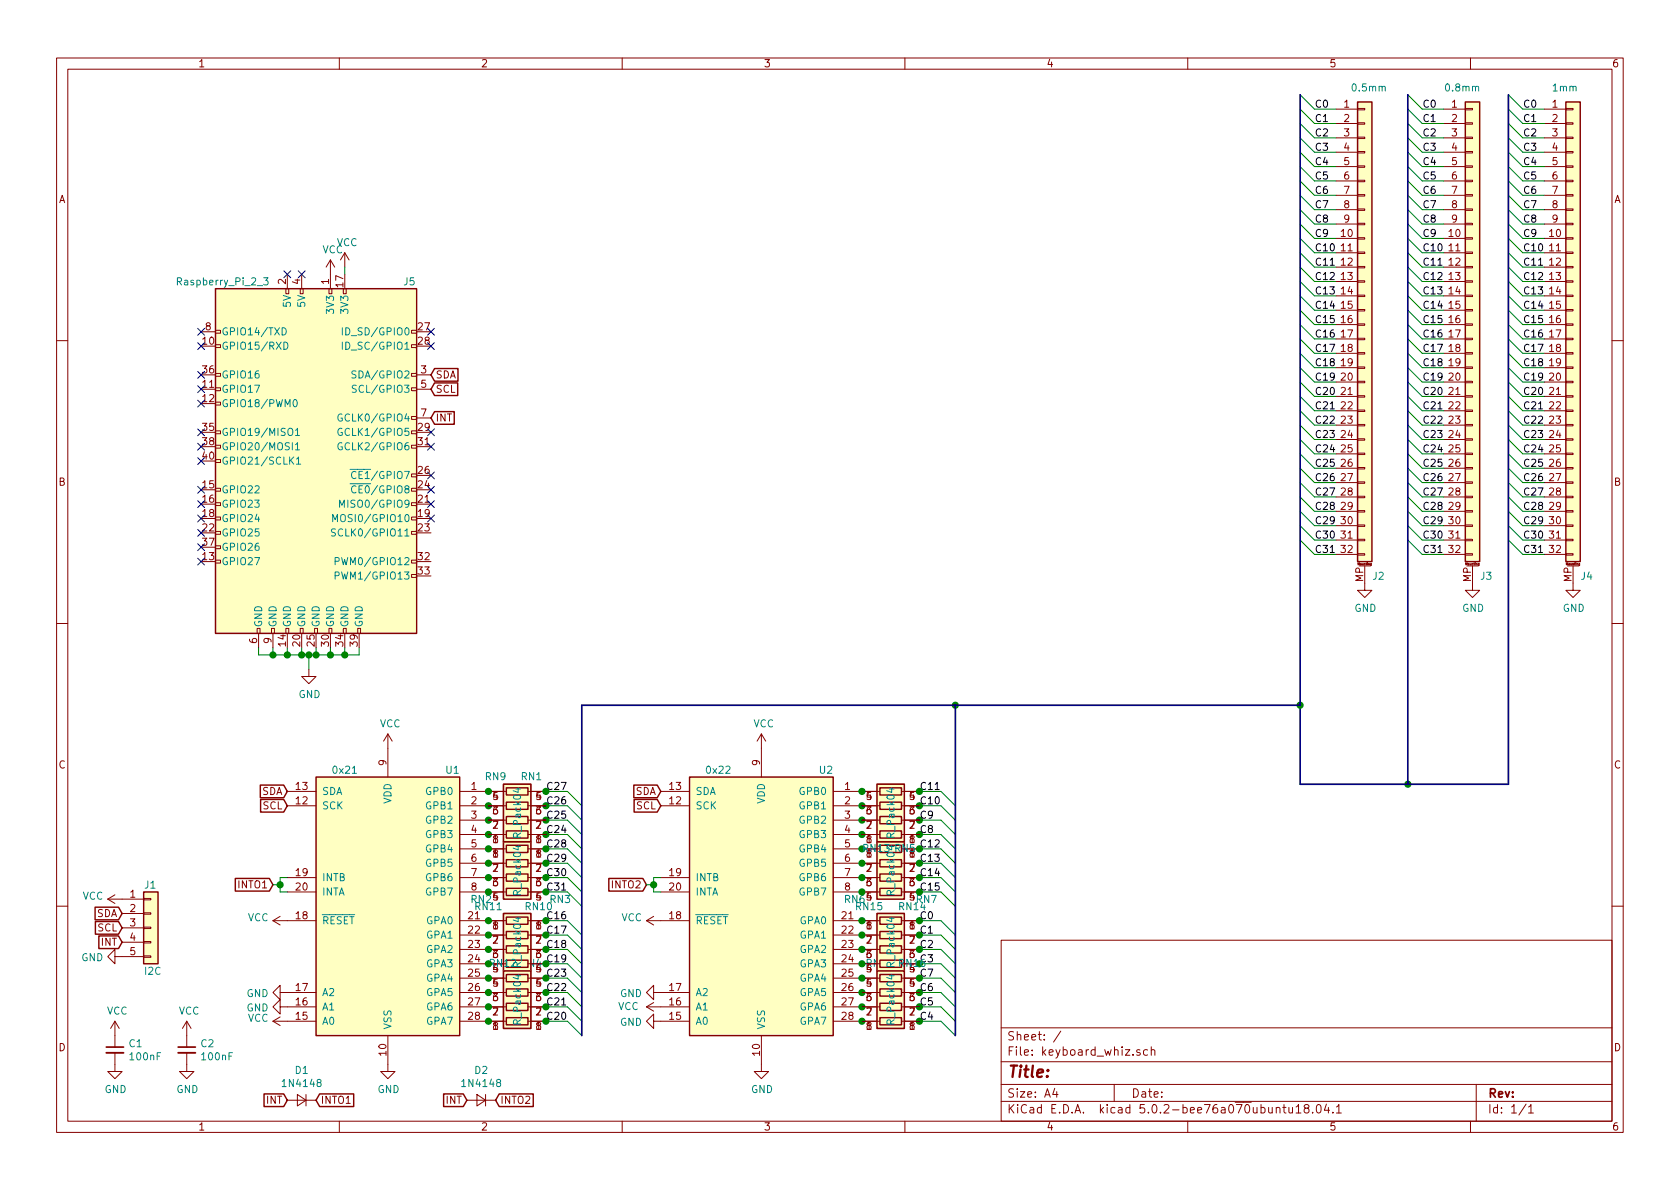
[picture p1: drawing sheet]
<svg xmlns="http://www.w3.org/2000/svg" width="297mm" height="210mm" viewBox="0 0 297 210" stroke-linecap="round" stroke-linejoin="round" font-family="sans-serif">
<defs><g id="words">
<text font-size="2.8" fill="#840000" x="178" y="190.5">Title:</text>
<g font-size="2.1" fill="#840000">
<text x="178" y="184">Sheet: /</text>
<text x="178" y="186.7">File: keyboard_whiz.sch</text>
<text x="178" y="196.9">KiCad E.D.A. kicad 5.0.2-bee76a070ubuntu18.04.1</text>
<text x="178" y="194.1">Size: A4</text>
<text x="200" y="194.1">Date:</text>
<text x="263" y="194.1">Rev:</text>
<text x="263" y="196.9">Id: 1/1</text>
</g>
<g font-size="1.8" fill="#840000">
<text x="35" y="11.9">1</text>
<text x="85" y="11.9">2</text>
<text x="135" y="11.9">3</text>
<text x="185" y="11.9">4</text>
<text x="235" y="11.9">5</text>
<text x="285" y="11.9">6</text>
<text x="237.6" y="19">1</text>
<text x="237.6" y="21.6">2</text>
<text x="256.7" y="19">1</text>
<text x="256.7" y="21.6">2</text>
<text x="274.5" y="19">1</text>
<text x="274.5" y="21.6">2</text>
<text x="237.6" y="24.1">3</text>
<text x="237.6" y="26.7">4</text>
<text x="237.6" y="29.2">5</text>
<text x="256.7" y="24.1">3</text>
<text x="256.7" y="26.7">4</text>
<text x="256.7" y="29.2">5</text>
<text x="274.5" y="24.1">3</text>
<text x="274.5" y="26.7">4</text>
<text x="274.5" y="29.2">5</text>
<text x="10.4" y="35.9">A</text>
<text x="237.6" y="31.7">6</text>
<text x="237.6" y="34.3">7</text>
<text x="256.7" y="31.7">6</text>
<text x="256.7" y="34.3">7</text>
<text x="274.5" y="31.7">6</text>
<text x="274.5" y="34.3">7</text>
<text x="285.4" y="35.9">A</text>
<text x="237.2" y="41.9">10</text>
<text x="237.6" y="36.8">8</text>
<text x="237.6" y="39.4">9</text>
<text x="256.2" y="41.9">10</text>
<text x="256.7" y="36.8">8</text>
<text x="256.7" y="39.4">9</text>
<text x="274" y="41.9">10</text>
<text x="274.5" y="36.8">8</text>
<text x="274.5" y="39.4">9</text>
<text x="237.2" y="44.4">11</text>
<text x="237.2" y="47">12</text>
<text x="256.2" y="44.4">11</text>
<text x="256.2" y="47">12</text>
<text x="274" y="44.4">11</text>
<text x="274" y="47">12</text>
<text x="50.5" y="50.3" transform="rotate(-90 50.5 50.3)">2</text>
<text x="53.1" y="50.3" transform="rotate(-90 53.1 50.3)">4</text>
<text x="58.2" y="50.3" transform="rotate(-90 58.2 50.3)">1</text>
<text x="60.7" y="50.7" transform="rotate(-90 60.7 50.7)">17</text>
<text x="237.2" y="49.5">13</text>
<text x="237.2" y="52.1">14</text>
<text x="256.2" y="49.5">13</text>
<text x="256.2" y="52.1">14</text>
<text x="274" y="49.5">13</text>
<text x="274" y="52.1">14</text>
<text x="36.3" y="58.4">8</text>
<text x="74" y="58.4">27</text>
<text x="237.2" y="54.6">15</text>
<text x="237.2" y="57.1">16</text>
<text x="237.2" y="59.7">17</text>
<text x="256.2" y="54.6">15</text>
<text x="256.2" y="57.1">16</text>
<text x="256.2" y="59.7">17</text>
<text x="274" y="54.6">15</text>
<text x="274" y="57.1">16</text>
<text x="274" y="59.7">17</text>
<text x="35.9" y="61">10</text>
<text x="74" y="61">28</text>
<text x="237.2" y="62.2">18</text>
<text x="237.2" y="64.8">19</text>
<text x="256.2" y="62.2">18</text>
<text x="256.2" y="64.8">19</text>
<text x="274" y="62.2">18</text>
<text x="274" y="64.8">19</text>
<text x="35.9" y="68.6">11</text>
<text x="35.9" y="71.1">12</text>
<text x="35.9" y="66">36</text>
<text x="74.4" y="66">3</text>
<text x="74.4" y="68.6">5</text>
<text x="77" y="66.9">SDA</text>
<text x="77" y="69.5">SCL</text>
<text x="237.2" y="67.3">20</text>
<text x="237.2" y="69.8">21</text>
<text x="256.2" y="67.3">20</text>
<text x="256.2" y="69.8">21</text>
<text x="274" y="67.3">20</text>
<text x="274" y="69.8">21</text>
<text x="35.9" y="76.2">35</text>
<text x="74" y="76.2">29</text>
<text x="74.4" y="73.7">7</text>
<text x="77" y="74.5">INT</text>
<text x="237.2" y="72.4">22</text>
<text x="237.2" y="74.9">23</text>
<text x="237.2" y="77.5">24</text>
<text x="256.2" y="72.4">22</text>
<text x="256.2" y="74.9">23</text>
<text x="256.2" y="77.5">24</text>
<text x="274" y="72.4">22</text>
<text x="274" y="74.9">23</text>
<text x="274" y="77.5">24</text>
<text x="35.9" y="78.7">38</text>
<text x="35.9" y="81.3">40</text>
<text x="74" y="83.8">26</text>
<text x="74" y="78.7">31</text>
<text x="237.2" y="80">25</text>
<text x="237.2" y="82.5">26</text>
<text x="256.2" y="80">25</text>
<text x="256.2" y="82.5">26</text>
<text x="274" y="80">25</text>
<text x="274" y="82.5">26</text>
<text x="10.4" y="85.9">B</text>
<text x="35.9" y="86.4">15</text>
<text x="35.9" y="88.9">16</text>
<text x="74" y="88.9">21</text>
<text x="74" y="86.4">24</text>
<text x="237.2" y="85.1">27</text>
<text x="237.2" y="87.6">28</text>
<text x="256.2" y="85.1">27</text>
<text x="256.2" y="87.6">28</text>
<text x="274" y="85.1">27</text>
<text x="274" y="87.6">28</text>
<text x="285.4" y="85.9">B</text>
<text x="35.9" y="91.4">18</text>
<text x="35.9" y="94">22</text>
<text x="74" y="91.4">19</text>
<text x="74" y="94">23</text>
<text x="237.2" y="90.2">29</text>
<text x="237.2" y="92.7">30</text>
<text x="237.2" y="95.2">31</text>
<text x="256.2" y="90.2">29</text>
<text x="256.2" y="92.7">30</text>
<text x="256.2" y="95.2">31</text>
<text x="274" y="90.2">29</text>
<text x="274" y="92.7">30</text>
<text x="274" y="95.2">31</text>
<text x="35.9" y="99.1">13</text>
<text x="35.9" y="96.5">37</text>
<text x="74" y="99.1">32</text>
<text x="74" y="101.6">33</text>
<text x="237.2" y="97.8">32</text>
<text x="256.2" y="97.8">32</text>
<text x="274" y="97.8">32</text>
<text x="241" y="102.9" transform="rotate(-90 241 102.9)">MP</text>
<text x="260.1" y="102.9" transform="rotate(-90 260.1 102.9)">MP</text>
<text x="277.9" y="102.9" transform="rotate(-90 277.9 102.9)">MP</text>
<text x="45.5" y="113.8" transform="rotate(-90 45.5 113.8)">6</text>
<text x="48" y="113.8" transform="rotate(-90 48 113.8)">9</text>
<text x="50.5" y="114.2" transform="rotate(-90 50.5 114.2)">14</text>
<text x="53.1" y="114.2" transform="rotate(-90 53.1 114.2)">20</text>
<text x="55.6" y="114.2" transform="rotate(-90 55.6 114.2)">25</text>
<text x="58.2" y="114.2" transform="rotate(-90 58.2 114.2)">30</text>
<text x="60.7" y="114.2" transform="rotate(-90 60.7 114.2)">34</text>
<text x="63.2" y="114.2" transform="rotate(-90 63.2 114.2)">39</text>
<text x="10.4" y="135.9">C</text>
<text x="68.3" y="135.4" transform="rotate(-90 68.3 135.4)">9</text>
<text x="134.4" y="135.4" transform="rotate(-90 134.4 135.4)">9</text>
<text x="285.4" y="135.9">C</text>
<text x="46.3" y="140.6">SDA</text>
<text x="46.5" y="143.1">SCL</text>
<text x="52.4" y="142.2">12</text>
<text x="52.4" y="139.7">13</text>
<text x="83.3" y="139.7">1</text>
<text x="83.3" y="142.2">2</text>
<text x="87.1" y="141.5">5</text>
<text x="94.8" y="141.5">5</text>
<text x="112.3" y="140.6">SDA</text>
<text x="112.5" y="143.1">SCL</text>
<text x="118.4" y="142.2">12</text>
<text x="118.4" y="139.7">13</text>
<text x="149.4" y="139.7">1</text>
<text x="149.4" y="142.2">2</text>
<text x="153.2" y="141.5">5</text>
<text x="160.8" y="141.5">5</text>
<text x="83.3" y="144.8">3</text>
<text x="83.3" y="147.3">4</text>
<text x="83.3" y="149.9">5</text>
<text x="87.1" y="149.1">1</text>
<text x="87.1" y="144">6</text>
<text x="87.1" y="146.6">7</text>
<text x="94.8" y="144">6</text>
<text x="94.8" y="146.6">7</text>
<text x="94.8" y="149.1">1</text>
<text x="149.4" y="144.8">3</text>
<text x="149.4" y="147.3">4</text>
<text x="149.4" y="149.9">5</text>
<text x="153.2" y="149.1">1</text>
<text x="153.2" y="144">6</text>
<text x="153.2" y="146.6">7</text>
<text x="160.8" y="144">6</text>
<text x="160.8" y="146.6">7</text>
<text x="160.8" y="149.1">1</text>
<text x="52.4" y="154.9">19</text>
<text x="83.3" y="152.4">6</text>
<text x="83.3" y="154.9">7</text>
<text x="87.1" y="151.6">1</text>
<text x="87.1" y="154.2">7</text>
<text x="94.8" y="154.2">7</text>
<text x="94.8" y="151.6">1</text>
<text x="118.4" y="154.9">19</text>
<text x="149.4" y="152.4">6</text>
<text x="149.4" y="154.9">7</text>
<text x="153.2" y="154.2">7</text>
<text x="160.8" y="154.2">7</text>
<text x="160.8" y="151.6">1</text>
<text x="23" y="158.7">1</text>
<text x="23" y="161.3">2</text>
<text x="42.3" y="157.1">INTO1</text>
<text x="52.4" y="157.5">20</text>
<text x="83.3" y="157.5">8</text>
<text x="87.1" y="159.3">5</text>
<text x="87.1" y="156.7">6</text>
<text x="94.8" y="159.3">5</text>
<text x="94.8" y="156.7">6</text>
<text x="108.3" y="157.1">INTO2</text>
<text x="118.4" y="157.5">20</text>
<text x="149.4" y="157.5">8</text>
<text x="153.2" y="159.3">5</text>
<text x="153.2" y="156.7">6</text>
<text x="160.8" y="156.7">6</text>
<text x="160.8" y="159.3">4</text>
<text x="17.1" y="162.2">SDA</text>
<text x="17.3" y="164.7">SCL</text>
<text x="18" y="167.3">INT</text>
<text x="23" y="163.8">3</text>
<text x="23" y="166.4">4</text>
<text x="52.4" y="162.6">18</text>
<text x="82.9" y="162.6">21</text>
<text x="82.9" y="165.1">22</text>
<text x="82.9" y="167.6">23</text>
<text x="87.1" y="164.3">1</text>
<text x="87.1" y="166.9">7</text>
<text x="94.8" y="166.9">7</text>
<text x="94.8" y="164.3">1</text>
<text x="118.4" y="162.6">18</text>
<text x="148.9" y="162.6">21</text>
<text x="148.9" y="165.1">22</text>
<text x="148.9" y="167.6">23</text>
<text x="153.2" y="164.3">1</text>
<text x="153.2" y="166.9">7</text>
<text x="160.8" y="166.9">7</text>
<text x="160.8" y="164.3">1</text>
<text x="23" y="168.9">5</text>
<text x="82.9" y="170.2">24</text>
<text x="82.9" y="172.7">25</text>
<text x="87.1" y="169.4">6</text>
<text x="94.8" y="172">5</text>
<text x="94.8" y="169.4">6</text>
<text x="148.9" y="170.2">24</text>
<text x="148.9" y="172.7">25</text>
<text x="153.2" y="171">RN8</text>
<text x="153.2" y="172">5</text>
<text x="153.2" y="169.4">6</text>
<text x="160.8" y="169.4">6</text>
<text x="52.4" y="177.8">16</text>
<text x="52.4" y="175.3">17</text>
<text x="82.9" y="175.3">26</text>
<text x="82.9" y="177.8">27</text>
<text x="87.1" y="174.5">5</text>
<text x="87.1" y="177">6</text>
<text x="87.1" y="179.6">7</text>
<text x="94.8" y="174.5">5</text>
<text x="94.8" y="177">6</text>
<text x="94.8" y="179.6">7</text>
<text x="118.4" y="177.8">16</text>
<text x="118.4" y="175.3">17</text>
<text x="148.9" y="175.3">26</text>
<text x="148.9" y="177.8">27</text>
<text x="153.2" y="174.5">5</text>
<text x="153.2" y="177">6</text>
<text x="153.2" y="179.6">7</text>
<text x="160.8" y="174.5">5</text>
<text x="160.8" y="177">6</text>
<text x="160.8" y="179.6">7</text>
<text x="10.4" y="185.9">D</text>
<text x="52.4" y="180.3">15</text>
<text x="82.9" y="180.3">28</text>
<text x="87.1" y="182.1">1</text>
<text x="94.8" y="182.1">1</text>
<text x="118.4" y="180.3">15</text>
<text x="148.9" y="180.3">28</text>
<text x="153.2" y="182.1">1</text>
<text x="160.8" y="182.1">1</text>
<text x="285.4" y="185.9">D</text>
<text x="68.3" y="186.6" transform="rotate(-90 68.3 186.6)">10</text>
<text x="134.4" y="186.6" transform="rotate(-90 134.4 186.6)">10</text>
<text x="47.2" y="195.2">INT</text>
<text x="56.7" y="195.2">INTO1</text>
<text x="78.9" y="195.2">INT</text>
<text x="88.4" y="195.2">INTO2</text>
<text x="35" y="199.9">1</text>
<text x="85" y="199.9">2</text>
<text x="135" y="199.9">3</text>
<text x="185" y="199.9">4</text>
<text x="235" y="199.9">5</text>
<text x="285" y="199.9">6</text>
</g>
<g font-size="1.8" fill="#008484">
<text x="239.2" y="16.2">0.5mm</text>
<text x="255.8" y="16.2">0.8mm</text>
<text x="274.6" y="16.2">1mm</text>
<text x="57" y="44.8">VCC</text>
<text x="59.5" y="43.5">VCC</text>
<text x="31.7" y="50.5">Raspberry_Pi_2_3</text>
<text x="71.4" y="50.5">J5</text>
<text x="39.1" y="59.3">GPIO14/TXD</text>
<text x="51.4" y="54.2" transform="rotate(-90 51.4 54.2)">5V</text>
<text x="54" y="54.2" transform="rotate(-90 54 54.2)">5V</text>
<text x="59.1" y="55.2" transform="rotate(-90 59.1 55.2)">3V3</text>
<text x="61.5" y="59.3">ID_SD/GPIO0</text>
<text x="61.6" y="55.2" transform="rotate(-90 61.6 55.2)">3V3</text>
<text x="39.1" y="61.8">GPIO15/RXD</text>
<text x="61.5" y="61.8">ID_SC/GPIO1</text>
<text x="39.1" y="69.5">GPIO17</text>
<text x="39.1" y="66.9">GPIO16</text>
<text x="63" y="66.9">SDA/GPIO2</text>
<text x="63.2" y="69.5">SCL/GPIO3</text>
<text x="39.1" y="72">GPIO18/PWM0</text>
<text x="39.1" y="77.1">GPIO19/MISO1</text>
<text x="60.8" y="77.1">GCLK1/GPIO5</text>
<text x="60.8" y="74.5">GCLK0/GPIO4</text>
<text x="39.1" y="79.6">GPIO20/MOSI1</text>
<text x="39.1" y="82.2">GPIO21/SCLK1</text>
<text x="60.8" y="79.6">GCLK2/GPIO6</text>
<text x="39.1" y="87.2">GPIO22</text>
<text x="39.1" y="89.8">GPIO23</text>
<text x="61.2" y="89.8">MISO0/GPIO9</text>
<text x="63.3" y="87.2">CE0/GPIO8</text>
<text x="63.3" y="84.7">CE1/GPIO7</text>
<text x="39.1" y="92.3">GPIO24</text>
<text x="39.1" y="94.9">GPIO25</text>
<text x="60" y="94.9">SCLK0/GPIO11</text>
<text x="60.2" y="92.3">MOSI0/GPIO10</text>
<text x="39.1" y="99.9">GPIO27</text>
<text x="39.1" y="97.4">GPIO26</text>
<text x="60.5" y="99.9">PWM0/GPIO12</text>
<text x="60.5" y="102.5">PWM1/GPIO13</text>
<text x="242.8" y="102.5">J2</text>
<text x="261.8" y="102.5">J3</text>
<text x="279.6" y="102.5">J4</text>
<text x="46.4" y="111" transform="rotate(-90 46.4 111)">GND</text>
<text x="48.9" y="111" transform="rotate(-90 48.9 111)">GND</text>
<text x="51.4" y="111" transform="rotate(-90 51.4 111)">GND</text>
<text x="54" y="111" transform="rotate(-90 54 111)">GND</text>
<text x="56.5" y="111" transform="rotate(-90 56.5 111)">GND</text>
<text x="59.1" y="111" transform="rotate(-90 59.1 111)">GND</text>
<text x="61.6" y="111" transform="rotate(-90 61.6 111)">GND</text>
<text x="64.1" y="111" transform="rotate(-90 64.1 111)">GND</text>
<text x="239.5" y="108.2">GND</text>
<text x="258.5" y="108.2">GND</text>
<text x="276.3" y="108.2">GND</text>
<text x="52.8" y="123.4">GND</text>
<text x="67.2" y="128.6">VCC</text>
<text x="133.2" y="128.6">VCC</text>
<text x="59" y="136.8">0x21</text>
<text x="78.9" y="136.8">U1</text>
<text x="85.9" y="138">RN9</text>
<text x="92.2" y="138">RN1</text>
<text x="125" y="136.8">0x22</text>
<text x="144.9" y="136.8">U2</text>
<text x="56.9" y="143.1">SCK</text>
<text x="56.9" y="140.6">SDA</text>
<text x="69.2" y="142.2" transform="rotate(-90 69.2 142.2)">VDD</text>
<text x="75.4" y="140.6">GPB0</text>
<text x="75.4" y="143.1">GPB1</text>
<text x="122.9" y="143.1">SCK</text>
<text x="122.9" y="140.6">SDA</text>
<text x="135.3" y="142.2" transform="rotate(-90 135.3 142.2)">VDD</text>
<text x="141.5" y="140.6">GPB0</text>
<text x="141.5" y="143.1">GPB1</text>
<text x="75.4" y="145.7">GPB2</text>
<text x="75.4" y="148.2">GPB3</text>
<text x="92" y="147.9" transform="rotate(-90 92 147.9)">R_Pack04</text>
<text x="141.5" y="145.7">GPB2</text>
<text x="141.5" y="148.2">GPB3</text>
<text x="158" y="147.9" transform="rotate(-90 158 147.9)">R_Pack04</text>
<text x="56.9" y="155.8">INTB</text>
<text x="75.4" y="150.7">GPB4</text>
<text x="75.4" y="153.3">GPB5</text>
<text x="75.4" y="155.8">GPB6</text>
<text x="122.9" y="155.8">INTB</text>
<text x="141.5" y="150.7">GPB4</text>
<text x="141.5" y="153.3">GPB5</text>
<text x="141.5" y="155.8">GPB6</text>
<text x="152.7" y="150.7">RN13 RN5</text>
<text x="153.2" y="151.6">1</text>
<text x="14.6" y="159.1">VCC</text>
<text x="25.6" y="157.1">J1</text>
<text x="56.9" y="158.4">INTA</text>
<text x="75.4" y="158.4">GPB7</text>
<text x="83.3" y="159.7">RN24</text>
<text x="84.1" y="161">RN11</text>
<text x="92" y="158.1" transform="rotate(-90 92 158.1)">R_Pack04</text>
<text x="93" y="161">RN10</text>
<text x="97.3" y="159.7">RN3</text>
<text x="122.9" y="158.4">INTA</text>
<text x="141.5" y="158.4">GPB7</text>
<text x="149.4" y="159.7">RN64</text>
<text x="151.4" y="161">RN15</text>
<text x="158" y="158.1" transform="rotate(-90 158 158.1)">R_Pack04</text>
<text x="159" y="161">RN14</text>
<text x="160.8" y="159.3">5RN7</text>
<text x="43.8" y="162.9">VCC</text>
<text x="56.9" y="163.4">RESET</text>
<text x="75.4" y="163.4">GPA0</text>
<text x="75.4" y="166">GPA1</text>
<text x="109.9" y="162.9">VCC</text>
<text x="122.9" y="163.4">RESET</text>
<text x="141.5" y="163.4">GPA0</text>
<text x="141.5" y="166">GPA1</text>
<text x="14.4" y="170">GND</text>
<text x="25.6" y="172.4">I2C</text>
<text x="75.4" y="168.5">GPA2</text>
<text x="75.4" y="171.1">GPA3</text>
<text x="75.4" y="173.6">GPA4</text>
<text x="86.6" y="171">RN12 RN4</text>
<text x="87.1" y="172">5</text>
<text x="92" y="170.8" transform="rotate(-90 92 170.8)">R_Pack04</text>
<text x="141.5" y="168.5">GPA2</text>
<text x="141.5" y="171.1">GPA3</text>
<text x="141.5" y="173.6">GPA4</text>
<text x="158" y="170.8" transform="rotate(-90 158 170.8)">R_Pack04</text>
<text x="159" y="171">RN16</text>
<text x="160.8" y="172">5</text>
<text x="18.9" y="179.4">VCC</text>
<text x="31.6" y="179.4">VCC</text>
<text x="43.6" y="178.9">GND</text>
<text x="43.6" y="176.3">GND</text>
<text x="56.9" y="178.7">A1</text>
<text x="56.9" y="176.1">A2</text>
<text x="75.4" y="176.1">GPA5</text>
<text x="75.4" y="178.7">GPA6</text>
<text x="109.3" y="178.6">VCC</text>
<text x="109.6" y="176.3">GND</text>
<text x="122.9" y="178.7">A1</text>
<text x="122.9" y="176.1">A2</text>
<text x="141.5" y="176.1">GPA5</text>
<text x="141.5" y="178.7">GPA6</text>
<text x="22.9" y="185.2">C1</text>
<text x="35.6" y="185.2">C2</text>
<text x="43.8" y="180.7">VCC</text>
<text x="56.9" y="181.2">A0</text>
<text x="69.2" y="182.1" transform="rotate(-90 69.2 182.1)">VSS</text>
<text x="75.4" y="181.2">GPA7</text>
<text x="92" y="180.9" transform="rotate(-90 92 180.9)">R_Pack04</text>
<text x="109.6" y="181.4">GND</text>
<text x="122.9" y="181.2">A0</text>
<text x="135.3" y="182.1" transform="rotate(-90 135.3 182.1)">VSS</text>
<text x="141.5" y="181.2">GPA7</text>
<text x="158" y="180.9" transform="rotate(-90 158 180.9)">R_Pack04</text>
<text x="23.1" y="187.5">100nF</text>
<text x="35.8" y="187.5">100nF</text>
<text x="52.2" y="189.9">D1</text>
<text x="84" y="189.9">D2</text>
<text x="18.5" y="193.3">GND</text>
<text x="31.2" y="193.3">GND</text>
<text x="50.2" y="192.2">1N4148</text>
<text x="66.8" y="193.3">GND</text>
<text x="82" y="192.2">1N4148</text>
<text x="132.8" y="193.3">GND</text>
</g>
<g font-size="1.8">
<text x="232.4" y="19">C0</text>
<text x="232.4" y="21.6">C1</text>
<text x="251.5" y="19">C0</text>
<text x="251.5" y="21.6">C1</text>
<text x="269.2" y="19">C0</text>
<text x="269.2" y="21.6">C1</text>
<text x="232.4" y="24.1">C2</text>
<text x="232.4" y="26.7">C3</text>
<text x="232.4" y="29.2">C4</text>
<text x="251.5" y="24.1">C2</text>
<text x="251.5" y="26.7">C3</text>
<text x="251.5" y="29.2">C4</text>
<text x="269.2" y="24.1">C2</text>
<text x="269.2" y="26.7">C3</text>
<text x="269.2" y="29.2">C4</text>
<text x="232.4" y="31.7">C5</text>
<text x="232.4" y="34.3">C6</text>
<text x="251.5" y="31.7">C5</text>
<text x="251.5" y="34.3">C6</text>
<text x="269.2" y="31.7">C5</text>
<text x="269.2" y="34.3">C6</text>
<text x="232.4" y="36.8">C7</text>
<text x="232.4" y="39.4">C8</text>
<text x="232.4" y="41.9">C9</text>
<text x="251.5" y="36.8">C7</text>
<text x="251.5" y="39.4">C8</text>
<text x="251.5" y="41.9">C9</text>
<text x="269.2" y="36.8">C7</text>
<text x="269.2" y="39.4">C8</text>
<text x="269.2" y="41.9">C9</text>
<text x="232.4" y="44.4">C10</text>
<text x="232.4" y="47">C11</text>
<text x="251.5" y="44.4">C10</text>
<text x="251.5" y="47">C11</text>
<text x="269.2" y="44.4">C10</text>
<text x="269.2" y="47">C11</text>
<text x="232.4" y="49.5">C12</text>
<text x="232.4" y="52.1">C13</text>
<text x="251.5" y="49.5">C12</text>
<text x="251.5" y="52.1">C13</text>
<text x="269.2" y="49.5">C12</text>
<text x="269.2" y="52.1">C13</text>
<text x="232.4" y="54.6">C14</text>
<text x="232.4" y="57.1">C15</text>
<text x="232.4" y="59.7">C16</text>
<text x="251.5" y="54.6">C14</text>
<text x="251.5" y="57.1">C15</text>
<text x="251.5" y="59.7">C16</text>
<text x="269.2" y="54.6">C14</text>
<text x="269.2" y="57.1">C15</text>
<text x="269.2" y="59.7">C16</text>
<text x="232.4" y="62.2">C17</text>
<text x="232.4" y="64.8">C18</text>
<text x="251.5" y="62.2">C17</text>
<text x="251.5" y="64.8">C18</text>
<text x="269.2" y="62.2">C17</text>
<text x="269.2" y="64.8">C18</text>
<text x="232.4" y="67.3">C19</text>
<text x="232.4" y="69.8">C20</text>
<text x="251.5" y="67.3">C19</text>
<text x="251.5" y="69.8">C20</text>
<text x="269.2" y="67.3">C19</text>
<text x="269.2" y="69.8">C20</text>
<text x="232.4" y="72.4">C21</text>
<text x="232.4" y="74.9">C22</text>
<text x="232.4" y="77.5">C23</text>
<text x="251.5" y="72.4">C21</text>
<text x="251.5" y="74.9">C22</text>
<text x="251.5" y="77.5">C23</text>
<text x="269.2" y="72.4">C21</text>
<text x="269.2" y="74.9">C22</text>
<text x="269.2" y="77.5">C23</text>
<text x="232.4" y="80">C24</text>
<text x="232.4" y="82.5">C25</text>
<text x="251.5" y="80">C24</text>
<text x="251.5" y="82.5">C25</text>
<text x="269.2" y="80">C24</text>
<text x="269.2" y="82.5">C25</text>
<text x="232.4" y="85.1">C26</text>
<text x="232.4" y="87.6">C27</text>
<text x="251.5" y="85.1">C26</text>
<text x="251.5" y="87.6">C27</text>
<text x="269.2" y="85.1">C26</text>
<text x="269.2" y="87.6">C27</text>
<text x="232.4" y="90.2">C28</text>
<text x="232.4" y="92.7">C29</text>
<text x="232.4" y="95.2">C30</text>
<text x="251.5" y="90.2">C28</text>
<text x="251.5" y="92.7">C29</text>
<text x="251.5" y="95.2">C30</text>
<text x="269.2" y="90.2">C28</text>
<text x="269.2" y="92.7">C29</text>
<text x="269.2" y="95.2">C30</text>
<text x="232.4" y="97.8">C31</text>
<text x="251.5" y="97.8">C31</text>
<text x="269.2" y="97.8">C31</text>
<text x="96.5" y="142.2">C26</text>
<text x="96.5" y="139.7">C27</text>
<text x="162.6" y="139.7">C11</text>
<text x="162.6" y="142.2">C10</text>
<text x="96.5" y="149.9">C28</text>
<text x="96.5" y="147.3">C24</text>
<text x="96.5" y="144.8">C25</text>
<text x="162.6" y="149.9">C12</text>
<text x="162.6" y="144.8">C9</text>
<text x="162.6" y="147.3">C8</text>
<text x="96.5" y="152.4">C29</text>
<text x="96.5" y="154.9">C30</text>
<text x="162.6" y="154.9">C14</text>
<text x="162.6" y="152.4">C13</text>
<text x="96.5" y="157.5">C31</text>
<text x="162.6" y="157.5">C15</text>
<text x="96.5" y="162.6">C16</text>
<text x="96.5" y="165.1">C17</text>
<text x="96.5" y="167.6">C18</text>
<text x="162.6" y="162.6">C0</text>
<text x="162.6" y="165.1">C1</text>
<text x="162.6" y="167.6">C2</text>
<text x="96.5" y="170.2">C19</text>
<text x="96.5" y="172.7">C23</text>
<text x="162.6" y="170.2">C3</text>
<text x="162.6" y="172.7">C7</text>
<text x="96.5" y="175.3">C22</text>
<text x="96.5" y="177.8">C21</text>
<text x="162.6" y="175.3">C6</text>
<text x="162.6" y="177.8">C5</text>
<text x="96.5" y="180.3">C20</text>
<text x="162.6" y="180.3">C4</text>
</g>
<g font-size=".5" fill="#840000">
<text x="240.1" y="99.9">Mounting</text>
<text x="259.2" y="99.9">Mounting</text>
<text x="276.9" y="99.9">Mounting</text>
</g>
</g></defs>
<g fill="none" stroke="#840000" stroke-width=".18">
<path d="M10 10.3h277v189.9h-277zM12 12.2h273v186.1h-273zM60 10.3v1.9M110 10.3v1.9M160 10.3v1.9M210 10.3v1.9M236.2 19.3h3.8M240 19.2h1.3v.2h-1.3zM255.3 19.3h3.8M259.1 19.2h1.2v.2h-1.2zM260 10.3v1.9M273 19.3h3.9"/>
<path d="M276.9 19.2h1.2v.2h-1.2zM236.2 21.8h3.8M236.2 24.4h3.8M236.2 26.9h3.8M236.2 29.5h3.8M236.2 32h3.8M236.2 34.5h3.8M236.2 37.1h3.8M236.2 39.6h3.8M240 31.9h1.3v.2h-1.3zM240 29.3h1.3v.3h-1.3zM240 26.8h1.3v.2h-1.3z"/>
<path d="M240 24.3h1.3v.2h-1.3zM240 21.7h1.3v.3h-1.3zM240 39.5h1.3v.2h-1.3zM240 37h1.3v.2h-1.3zM240 34.4h1.3v.3h-1.3zM255.3 21.8h3.8M255.3 24.4h3.8M255.3 26.9h3.8M255.3 29.5h3.8M255.3 32h3.8M255.3 34.5h3.8M255.3 37.1h3.8"/>
<path d="M255.3 39.6h3.8M259.1 31.9h1.2v.2h-1.2zM259.1 29.3h1.2v.3h-1.2zM259.1 26.8h1.2v.2h-1.2zM259.1 24.3h1.2v.2h-1.2zM259.1 21.7h1.2v.3h-1.2zM259.1 39.5h1.2v.2h-1.2zM259.1 37h1.2v.2h-1.2zM259.1 34.4h1.2v.3h-1.2zM273 21.8h3.9M273 24.4h3.9M273 26.9h3.9"/>
<path d="M273 29.5h3.9M273 32h3.9M273 34.5h3.9M273 37.1h3.9M273 39.6h3.9M276.9 31.9h1.2v.2h-1.2zM276.9 29.3h1.2v.3h-1.2zM276.9 26.8h1.2v.2h-1.2zM276.9 24.3h1.2v.2h-1.2zM276.9 21.7h1.2v.3h-1.2zM276.9 39.5h1.2v.2h-1.2zM276.9 37h1.2v.2h-1.2z"/>
<path d="M276.9 34.4h1.2v.3h-1.2zM35.6 58.7h2.5M38.1 58.4h.9v.5h-.9zM50.5 51h.6v.9h-.6zM50.8 48.5v2.5M53.1 51h.5v.9h-.5zM53.3 48.5v2.5M58.2 51h.5v.9h-.5zM58.4 46v5M58.4 46l-.7 1.2M58.4 46l.8 1.2M60.7 51h.5v.9h-.5z"/>
<path d="M61 44.7l-.8 1.3M61 44.7v2.5M61 44.7l.7 1.3M72.8 58.4h.9v.5h-.9zM236.2 42.2h3.8M236.2 44.7h3.8M236.2 47.2h3.8M236.2 49.8h3.8M236.2 52.3h3.8M236.2 54.9h3.8M236.2 57.4h3.8M236.2 59.9h3.8"/>
<path d="M240 59.8h1.3v.3h-1.3zM240 54.7h1.3v.3h-1.3zM240 52.2h1.3v.2h-1.3zM240 49.7h1.3v.2h-1.3zM240 47.1h1.3v.3h-1.3zM240 57.3h1.3v.2h-1.3zM240 44.6h1.3v.2h-1.3zM240 42h1.3v.3h-1.3zM255.3 42.2h3.8M255.3 44.7h3.8M255.3 47.2h3.8M255.3 49.8h3.8"/>
<path d="M255.3 52.3h3.8M255.3 54.9h3.8M255.3 57.4h3.8M255.3 59.9h3.8M259.1 59.8h1.2v.3h-1.2zM259.1 54.7h1.2v.3h-1.2zM259.1 52.2h1.2v.2h-1.2zM259.1 49.7h1.2v.2h-1.2zM259.1 47.1h1.2v.3h-1.2zM259.1 57.3h1.2v.2h-1.2zM259.1 44.6h1.2v.2h-1.2zM259.1 42h1.2v.3h-1.2z"/>
<path d="M273 42.2h3.9M273 44.7h3.9M273 47.2h3.9M273 49.8h3.9M273 52.3h3.9M273 54.9h3.9M273 57.4h3.9M273 59.9h3.9M276.9 59.8h1.2v.3h-1.2zM276.9 54.7h1.2v.3h-1.2zM276.9 52.2h1.2v.2h-1.2zM276.9 49.7h1.2v.2h-1.2z"/>
<path d="M276.9 47.1h1.2v.3h-1.2zM276.9 57.3h1.2v.2h-1.2zM276.9 44.6h1.2v.2h-1.2zM276.9 42h1.2v.3h-1.2zM10 60.2h2M38.1 78.7h.9v.5h-.9zM38.1 76.2h.9v.5h-.9zM38.1 71.1h.9v.5h-.9zM38.1 68.6h.9v.5h-.9zM38.1 66h.9v.5h-.9zM38.1 61h.9v.5h-.9zM72.8 78.7h.9v.5h-.9z"/>
<path d="M72.8 76.2h.9v.5h-.9zM72.8 73.7h.9v.5h-.9zM72.8 68.6h.9v.5h-.9zM72.8 66h.9v.5h-.9zM72.8 61h.9v.5h-.9zM73.7 66.3h2.5M73.7 68.8h2.5M73.7 73.9h2.5M236.2 62.5h3.8M236.2 65h3.8M236.2 67.6h3.8M236.2 70.1h3.8"/>
<path d="M236.2 72.6h3.8M236.2 75.2h3.8M236.2 77.7h3.8M240 62.4h1.3v.2h-1.3zM240 64.9h1.3v.2h-1.3zM240 67.4h1.3v.3h-1.3zM240 70h1.3v.2h-1.3zM240 72.5h1.3v.3h-1.3zM240 75.1h1.3v.2h-1.3zM240 77.6h1.3v.2h-1.3zM255.3 62.5h3.8M255.3 65h3.8"/>
<path d="M255.3 67.6h3.8M255.3 70.1h3.8M255.3 72.6h3.8M255.3 75.2h3.8M255.3 77.7h3.8M259.1 62.4h1.2v.2h-1.2zM259.1 64.9h1.2v.2h-1.2zM259.1 67.4h1.2v.3h-1.2zM259.1 70h1.2v.2h-1.2zM259.1 72.5h1.2v.3h-1.2zM259.1 75.1h1.2v.2h-1.2zM259.1 77.6h1.2v.2h-1.2z"/>
<path d="M273 62.5h3.9M273 65h3.9M273 67.6h3.9M273 70.1h3.9M273 72.6h3.9M273 75.2h3.9M273 77.7h3.9M276.9 62.4h1.2v.2h-1.2zM276.9 64.9h1.2v.2h-1.2zM276.9 67.4h1.2v.3h-1.2zM276.9 70h1.2v.2h-1.2zM276.9 72.5h1.2v.3h-1.2z"/>
<path d="M276.9 75.1h1.2v.2h-1.2zM276.9 77.6h1.2v.2h-1.2zM285 60.2h2M38.1 99.1h.9v.5h-.9zM38.1 96.5h.9v.5h-.9zM38.1 94h.9v.5h-.9zM38.1 91.4h.9v.5h-.9zM38.1 88.9h.9v.5h-.9zM38.1 86.4h.9v.5h-.9zM38.1 81.3h.9v.5h-.9zM72.8 99.1h.9v.5h-.9zM72.8 94h.9v.5h-.9z"/>
<path d="M72.8 91.4h.9v.5h-.9zM72.8 88.9h.9v.5h-.9zM72.8 86.4h.9v.5h-.9zM72.8 83.8h.9v.5h-.9zM236.2 80.3h3.8M236.2 82.8h3.8M236.2 85.3h3.8M236.2 87.9h3.8M236.2 90.4h3.8M236.2 93h3.8M236.2 95.5h3.8M236.2 98h3.8"/>
<path d="M240 85.2h1.3v.3h-1.3zM240 87.8h1.3v.2h-1.3zM240 90.3h1.3v.2h-1.3zM240 92.8h1.3v.3h-1.3zM240 95.4h1.3v.2h-1.3zM240 97.9h1.3v.3h-1.3zM240 80.1h1.3v.3h-1.3zM240 82.7h1.3v.2h-1.3zM242.5 99.6v.4h-.2M242.5 99.7h-.2v.2h.2M255.3 80.3h3.8M255.3 82.8h3.8"/>
<path d="M255.3 85.3h3.8M255.3 87.9h3.8M255.3 90.4h3.8M255.3 93h3.8M255.3 95.5h3.8M255.3 98h3.8M259.1 85.2h1.2v.3h-1.2zM259.1 87.8h1.2v.2h-1.2zM259.1 90.3h1.2v.2h-1.2zM259.1 92.8h1.2v.3h-1.2zM259.1 95.4h1.2v.2h-1.2zM259.1 97.9h1.2v.3h-1.2z"/>
<path d="M259.1 80.1h1.2v.3h-1.2zM259.1 82.7h1.2v.2h-1.2zM261.5 99.6v.4h-.1M261.5 99.7h-.2l.1 .2h.1M273 80.3h3.9M273 82.8h3.9M273 85.3h3.9M273 87.9h3.9M273 90.4h3.9M273 93h3.9M273 95.5h3.9M273 98h3.9"/>
<path d="M276.9 85.2h1.2v.3h-1.2zM276.9 87.8h1.2v.2h-1.2zM276.9 90.3h1.2v.2h-1.2zM276.9 92.8h1.2v.3h-1.2zM276.9 95.4h1.2v.2h-1.2zM276.9 97.9h1.2v.3h-1.2zM276.9 80.1h1.2v.3h-1.2zM276.9 82.7h1.2v.2h-1.2zM279.3 99.6v.4h-.2M279.3 99.7h-.2l.1 .2h.1M10 110.3h2M45.5 111.1h.5v.9h-.5z"/>
<path d="M45.7 112v2.5M48 111.1h.5v.9h-.5zM48.3 112v2.5M50.5 111.1h.6v.9h-.6zM53.1 111.1h.5v.9h-.5zM54.6 118.4v1.2h1.3l-1.3 1.3-1.3-1.3h1.3M55.6 111.1h.5v.9h-.5zM58.2 111.1h.5v.9h-.5zM60.7 111.1h.5v.9h-.5zM63.2 111.1h.6v.9h-.6zM72.8 101.6h.9v.5h-.9zM240.3 100.1h2"/>
<path d="M241.3 100.1v4.3h1.3l-1.3 1.3-1.3-1.3h1.3M259.3 100.1h2.1M260.3 100.1v4.3h1.3l-1.3 1.3-1.2-1.3h1.2M277.1 100.1h2M278.1 100.1v4.3h1.3l-1.3 1.3-1.2-1.3h1.2M285 110.3h2M50.8 139.9h5.1M68.6 129.8v7.6M68.6 129.8l-.8 1.3M68.6 129.8l.7 1.3M81.3 139.9h8.2M93.3 139.9h3.2"/>
<path d="M116.8 139.9h5.1M134.6 129.8v7.6M134.6 129.8l-.7 1.3M134.6 129.8l.8 1.3M147.3 139.9h8.3M159.4 139.9h3.2M19 159h6.4M19 159l1.3 .8M20.3 158.2l-1.3 .8M25.4 158.9h1.3v.2h-1.3zM50.8 142.5h5.1M50.8 155.2h5.1"/>
<path d="M50.8 157.7h5.1M81.3 142.5h8.2M81.3 155.2h8.2M81.3 157.7h8.2M81.3 145h8.2M81.3 147.6h8.2M81.3 150.1h8.2M81.3 152.6h8.2M93.3 142.5h3.2M93.3 155.2h3.2M93.3 157.7h3.2M93.3 145h3.2"/>
<path d="M93.3 147.6h3.2M93.3 150.1h3.2M93.3 152.6h3.2M116.8 142.5h5.1M116.8 155.2h5.1M116.8 157.7h5.1M147.3 142.5h8.3M147.3 155.2h8.3M147.3 157.7h8.3M147.3 145h8.3M147.3 147.6h8.3M147.3 150.1h5.1"/>
<path d="M147.3 152.6h8.3M159.4 142.5h3.2M159.4 155.2h3.2M159.4 157.7h3.2M159.4 145h3.2M159.4 147.6h3.2M159.4 152.6h3.2M160 150.1h2.6M10 160.2h2M20.3 169.2v-1.3l-1.3 1.3 1.3 1.2v-1.2h5.1M21.6 161.5h3.8M21.6 164.1h3.8"/>
<path d="M21.6 166.6h3.8M25.4 169h1.3v.3h-1.3zM25.4 166.5h1.3v.2h-1.3zM25.4 161.4h1.3v.3h-1.3zM25.4 164h1.3v.2h-1.3zM48.3 162.8h7.6M48.3 162.8l1.2 .8M49.5 178v-1.2l-1.2 1.2 1.2 1.3v-1.3h6.4M49.5 175.5v-1.3l-1.2 1.3 1.2 1.3v-1.3h6.4M49.5 179.8l-1.2 .8M49.5 162l-1.2 .8M81.3 178h8.2"/>
<path d="M81.3 175.5h8.2M81.3 162.8h8.2M81.3 165.3h8.2M81.3 167.9h8.2M81.3 170.4h5.1M81.3 173h8.2M93.3 178h3.2M93.3 175.5h3.2M93.3 162.8h3.2M93.3 165.3h3.2M93.3 167.9h3.2M93.3 173h3.2"/>
<path d="M94 170.4h2.5M114.3 178h7.6M114.3 162.8h7.6M114.3 162.8l1.3 .8M114.3 178l1.3 .8M115.6 175.5v-1.3l-1.3 1.3 1.3 1.3v-1.3h6.3M115.6 162l-1.3 .8M115.6 177.3l-1.3 .7M147.3 178h8.3M147.3 175.5h8.3M147.3 162.8h8.3M147.3 165.3h8.3"/>
<path d="M147.3 167.9h8.3M147.3 170.4h7.6M147.3 173h8.3M159.4 178h3.2M159.4 175.5h3.2M159.4 162.8h3.2M159.4 165.3h3.2M159.4 167.9h3.2M159.4 173h3.2M177 166.3h108v32h-108zM285 160.2h2M20.3 186.2v3.3h1.3l-1.3 1.2-1.3-1.2h1.3"/>
<path d="M20.3 180.6v4.6M20.3 180.6l-.7 1.3M20.3 180.6l.8 1.3M33 186.2v3.3h1.3l-1.3 1.2-1.3-1.2h1.3M33 180.6v4.6M33 180.6l-.7 1.3M33 180.6l.8 1.3M48.3 180.6h7.6M48.3 180.6l1.2 .8M50.8 194.6h5.1M52.6 193.5l1.5 1.1-1.5 1zM54.1 193.5v2.1"/>
<path d="M60 198.3v1.9M68.6 183.1v6.4h1.2l-1.2 1.2-1.3-1.2h1.3M81.3 180.6h8.2M82.5 194.6h5.1M84.3 193.5l1.6 1.1-1.6 1zM85.9 193.5v2.1M93.3 180.6h3.2M110 198.3v1.9M115.6 180.6v-1.3l-1.3 1.3 1.3 1.3v-1.3h6.3M134.6 183.1v6.4h1.3l-1.3 1.2-1.3-1.2h1.3M147.3 180.6h8.3M159.4 180.6h3.2"/>
<path d="M160 198.3v1.9M177 194.8h108M177 191.8h108M177 187.8h108M177 181.8h108M186.5 192.5l-.4 1h1M186.8 193v1M187.6 182.3l-1.3 2M197 191.8v3M201.5 185.7a.37 .37 0 0 0-.5 .1v.2l.5 .2 .1 .1-.2 .3-.4-.1M202.9 185.7l-.4-.1-.3 .3 .1 .6 .2 .1 .4-.1M203.6 185.7a.37 .37 0 0 1 .6 .1v.8"/>
<path d="M203.6 185.1v1.5M210 198.3v1.9M226.8 195.8h.6M227 195.3v1.3l.4 .2M227.9 195.8v.9l.4 .1 .2-.1M228.5 195.8v1M229.2 195.8l.4-.5v1.5M229.2 196.8h.8M230.9 196l-.2-.2-.1-.2 .3-.3h.3l.2 .3v.2l-.7 .2a.48 .48 0 0 0 0 .7l.2 .1 .5-.1a.48 .48 0 0 0-.2-.7M232.1 196.7v.1M232.9 195.5l.3-.2a.94 .94 0 0 1 0 1.5l-.4-.3-.1-.6zM234.5 195.2l-.3 1.1h.9"/>
<path d="M234.9 195.8v1M235.7 196.7v.1M236.3 195.8l.4-.5v1.5M236.3 196.8h.9M260 198.3v1.9M261 191.8v6.5M269.8 195.2l-1.2 2M270.3 195.8l.4-.5v1.5M270.3 196.8h.8"/>
</g>
<g fill="#ffffc2" stroke="#ffffc2" stroke-width=".18">
<path d="M55.9 137.4h25.4v45.7h-25.4z"/>
<path d="M121.9 137.4h25.4v45.7h-25.4z"/>
<path d="M259.1 18h2.5v81.3h-2.5z"/>
<path d="M276.9 18h2.5v81.3h-2.5z"/>
<path d="M155.1 148.8h4.8v10.2h-4.8z"/>
<path d="M155.1 161.5h4.8v10.2h-4.8z"/>
<path d="M155.1 171.7h4.8v10.2h-4.8z"/>
<path d="M89 148.8h4.9v10.2h-4.9z"/>
<path d="M89 161.5h4.9v10.2h-4.9z"/>
<path d="M89 171.7h4.9v10.2h-4.9z"/>
<path d="M25.4 157.7h2.5v12.7h-2.5z"/>
<path d="M89 138.7h4.9v10.1h-4.9z"/>
<path d="M155.1 138.7h4.8v10.1h-4.8z"/>
<path d="M38.1 51h35.6v61h-35.6z"/>
<path d="M240 18h2.6v81.3h-2.6z"/>
</g>
<g fill="none" stroke="#840000" stroke-width=".25">
<path d="M240 18h2.6v81.3h-2.6zM259.1 18h2.5v81.3h-2.5zM276.9 18h2.5v81.3h-2.5zM38.1 51h35.6v61h-35.6zM76.8 65.2h4.2v2.2h-4.2l-.6-1.1zM76.8 67.7h4.1v2.2h-4.1l-.6-1.1zM76.8 72.8h3.5v2.2h-3.5l-.6-1.1zM46 138.8h4.2l.6 1.1-.6 1.2h-4.2zM55.9 137.4h25.4v45.7h-25.4zM89 138.7h4.9v10.1h-4.9zM89.5 139.3h3.8v1.3h-3.8zM112.1 138.8h4.1l.6 1.1-.6 1.2h-4.1z"/>
<path d="M121.9 137.4h25.4v45.7h-25.4zM155.1 138.7h4.8v10.1h-4.8zM155.6 139.3h3.8v1.3h-3.8zM25.4 157.7h2.5v12.7h-2.5zM41.6 155.3h6l.7 1.2-.7 1.1h-6zM46.1 141.4h4.1l.6 1.1-.6 1.1h-4.1zM89 148.8h4.9v10.2h-4.9zM89.5 149.5h3.8v1.2h-3.8zM89.5 152h3.8v1.3h-3.8zM89.5 154.6h3.8v1.2h-3.8zM89.5 157.1h3.8v1.3h-3.8zM89.5 146.9h3.8v1.3h-3.8z"/>
<path d="M89.5 144.4h3.8v1.3h-3.8zM89.5 141.9h3.8v1.2h-3.8zM107.6 155.3h6.1l.6 1.2-.6 1.1h-6.1zM112.1 141.4h4.1l.6 1.1-.6 1.1h-4.1zM155.1 148.8h4.8v10.2h-4.8zM155.6 149.5h3.8v1.2h-3.8zM155.6 152h3.8v1.3h-3.8zM155.6 154.6h3.8v1.2h-3.8zM155.6 157.1h3.8v1.3h-3.8zM155.6 146.9h3.8v1.3h-3.8zM155.6 144.4h3.8v1.3h-3.8zM155.6 141.9h3.8v1.2h-3.8z"/>
<path d="M16.8 160.4h4.2l.6 1.1-.6 1.2h-4.2zM16.9 163h4.1l.6 1.1-.6 1.1h-4.1zM17.5 165.5h3.5l.6 1.1-.6 1.1h-3.5zM89 161.5h4.9v10.2h-4.9zM89 171.7h4.9v10.2h-4.9zM89.5 162.2h3.8v1.2h-3.8zM89.5 164.7h3.8v1.3h-3.8zM89.5 167.3h3.8v1.2h-3.8zM89.5 169.8h3.8v1.3h-3.8zM89.5 180h3.8v1.2h-3.8zM89.5 177.4h3.8v1.3h-3.8zM89.5 174.9h3.8v1.2h-3.8z"/>
<path d="M89.5 172.3h3.8v1.3h-3.8zM155.1 161.5h4.8v10.2h-4.8zM155.1 171.7h4.8v10.2h-4.8zM155.6 162.2h3.8v1.2h-3.8zM155.6 164.7h3.8v1.3h-3.8zM155.6 167.3h3.8v1.2h-3.8zM155.6 169.8h3.8v1.3h-3.8zM155.6 180h3.8v1.2h-3.8zM155.6 177.4h3.8v1.3h-3.8zM155.6 174.9h3.8v1.2h-3.8zM155.6 172.3h3.8v1.3h-3.8zM46.7 193.4h3.5l.6 1.2-.6 1.1h-3.5z"/>
<path d="M56.5 193.4h6v2.3h-6l-.6-1.1zM78.4 193.4h3.5l.6 1.2-.6 1.1h-3.5zM88.3 193.4h6v2.3h-6l-.7-1.1z"/>
</g>
<path d="M18.8 186.2h3M31.5 186.2h3" fill="none" stroke="#840000" stroke-width=".33"/>
<path d="M18.8 185.2h3M31.5 185.2h3" fill="none" stroke="#840000" stroke-width=".3"/>
<g fill="#008400" stroke="#008400" stroke-width=".25">
<circle cx="248.9" cy="138.7" r=".51"/>
<circle cx="168.9" cy="124.7" r=".51"/>
<circle cx="229.9" cy="124.7" r=".51"/>
<circle cx="152.4" cy="142.5" r=".51"/>
<circle cx="152.4" cy="145" r=".51"/>
<circle cx="152.4" cy="147.6" r=".51"/>
<circle cx="152.4" cy="150.1" r=".51"/>
<circle cx="152.4" cy="152.6" r=".51"/>
<circle cx="152.4" cy="155.2" r=".51"/>
<circle cx="152.4" cy="157.7" r=".51"/>
<circle cx="152.4" cy="162.8" r=".51"/>
<circle cx="152.4" cy="165.3" r=".51"/>
<circle cx="152.4" cy="167.9" r=".51"/>
<circle cx="152.4" cy="170.4" r=".51"/>
<circle cx="152.4" cy="175.5" r=".51"/>
<circle cx="152.4" cy="178" r=".51"/>
<circle cx="152.4" cy="180.6" r=".51"/>
<circle cx="162.6" cy="142.5" r=".51"/>
<circle cx="162.6" cy="145" r=".51"/>
<circle cx="162.6" cy="147.6" r=".51"/>
<circle cx="162.6" cy="150.1" r=".51"/>
<circle cx="162.6" cy="152.6" r=".51"/>
<circle cx="162.6" cy="155.2" r=".51"/>
<circle cx="162.6" cy="157.7" r=".51"/>
<circle cx="162.6" cy="162.8" r=".51"/>
<circle cx="162.6" cy="165.3" r=".51"/>
<circle cx="162.6" cy="167.9" r=".51"/>
<circle cx="162.6" cy="175.5" r=".51"/>
<circle cx="162.6" cy="178" r=".51"/>
<circle cx="162.6" cy="180.6" r=".51"/>
<circle cx="86.4" cy="142.5" r=".51"/>
<circle cx="86.4" cy="145" r=".51"/>
<circle cx="86.4" cy="147.6" r=".51"/>
<circle cx="86.4" cy="150.1" r=".51"/>
<circle cx="86.4" cy="152.6" r=".51"/>
<circle cx="86.4" cy="155.2" r=".51"/>
<circle cx="86.4" cy="157.7" r=".51"/>
<circle cx="86.4" cy="162.8" r=".51"/>
<circle cx="86.4" cy="165.3" r=".51"/>
<circle cx="86.4" cy="167.9" r=".51"/>
<circle cx="86.4" cy="170.4" r=".51"/>
<circle cx="86.4" cy="175.5" r=".51"/>
<circle cx="86.4" cy="178" r=".51"/>
<circle cx="86.4" cy="180.6" r=".51"/>
<circle cx="96.5" cy="142.5" r=".51"/>
<circle cx="96.5" cy="145" r=".51"/>
<circle cx="96.5" cy="147.6" r=".51"/>
<circle cx="96.5" cy="150.1" r=".51"/>
<circle cx="96.5" cy="152.6" r=".51"/>
<circle cx="96.5" cy="155.2" r=".51"/>
<circle cx="96.5" cy="157.7" r=".51"/>
<circle cx="96.5" cy="162.8" r=".51"/>
<circle cx="96.5" cy="165.3" r=".51"/>
<circle cx="96.5" cy="167.9" r=".51"/>
<circle cx="96.5" cy="170.4" r=".51"/>
<circle cx="96.5" cy="175.5" r=".51"/>
<circle cx="96.5" cy="178" r=".51"/>
<circle cx="96.5" cy="180.6" r=".51"/>
<circle cx="86.4" cy="139.9" r=".51"/>
<circle cx="96.5" cy="139.9" r=".51"/>
<circle cx="86.4" cy="173" r=".51"/>
<circle cx="96.5" cy="173" r=".51"/>
<circle cx="162.6" cy="173" r=".51"/>
<circle cx="152.4" cy="173" r=".51"/>
<circle cx="162.6" cy="139.9" r=".51"/>
<circle cx="152.4" cy="139.9" r=".51"/>
<circle cx="48.3" cy="115.8" r=".51"/>
<circle cx="50.8" cy="115.8" r=".51"/>
<circle cx="53.3" cy="115.8" r=".51"/>
<circle cx="55.9" cy="115.8" r=".51"/>
<circle cx="58.4" cy="115.8" r=".51"/>
<circle cx="61" cy="115.8" r=".51"/>
<circle cx="54.6" cy="115.8" r=".51"/>
<circle cx="49.5" cy="156.5" r=".51"/>
<circle cx="115.6" cy="156.5" r=".51"/>
</g>
<path d="M229.9 16.8v121.9h36.8v-121.9M248.9 16.8v121.9M168.9 124.7v58.4M229.9 124.7h-127v58.4" fill="none" stroke="#000084" stroke-width=".3"/>
<g fill="none" stroke="#008400" stroke-width=".18">
<path d="M229.9 16.8l2.5 2.5h3.8M229.9 19.3l2.5 2.5h3.8M248.9 16.8l2.6 2.5h3.8M248.9 19.3l2.6 2.5h3.8M266.7 16.8l2.5 2.5h3.8M266.7 19.3l2.5 2.5h3.8M229.9 21.8l2.5 2.6h3.8M229.9 24.4l2.5 2.5h3.8M229.9 26.9l2.5 2.6h3.8M229.9 29.5l2.5 2.5h3.8M229.9 32l2.5 2.5h3.8M229.9 34.5l2.5 2.6h3.8"/>
<path d="M229.9 37.1l2.5 2.5h3.8M229.9 39.6l2.5 2.6h3.8M248.9 21.8l2.6 2.6h3.8M248.9 24.4l2.6 2.5h3.8M248.9 26.9l2.6 2.6h3.8M248.9 29.5l2.6 2.5h3.8M248.9 32l2.6 2.5h3.8M248.9 34.5l2.6 2.6h3.8M248.9 37.1l2.6 2.5h3.8M248.9 39.6l2.6 2.6h3.8M266.7 21.8l2.5 2.6h3.8M266.7 24.4l2.5 2.5h3.8"/>
<path d="M266.7 26.9l2.5 2.6h3.8M266.7 29.5l2.5 2.5h3.8M266.7 32l2.5 2.5h3.8M266.7 34.5l2.5 2.6h3.8M266.7 37.1l2.5 2.5h3.8M266.7 39.6l2.5 2.6h3.8M61 47.2v1.3M229.9 42.2l2.5 2.5h3.8M229.9 47.2l2.5 2.6h3.8M229.9 44.7l2.5 2.5h3.8M229.9 49.8l2.5 2.5h3.8M229.9 52.3l2.5 2.6h3.8"/>
<path d="M229.9 54.9l2.5 2.5h3.8M229.9 57.4l2.5 2.5h3.8M229.9 59.9l2.5 2.6h3.8M248.9 42.2l2.6 2.5h3.8M248.9 44.7l2.6 2.5h3.8M248.9 47.2l2.6 2.6h3.8M248.9 49.8l2.6 2.5h3.8M248.9 52.3l2.6 2.6h3.8M248.9 54.9l2.6 2.5h3.8M248.9 57.4l2.6 2.5h3.8M248.9 59.9l2.6 2.6h3.8M266.7 47.2l2.5 2.6h3.8"/>
<path d="M266.7 54.9l2.5 2.5h3.8M266.7 42.2l2.5 2.5h3.8M266.7 44.7l2.5 2.5h3.8M266.7 49.8l2.5 2.5h3.8M266.7 52.3l2.5 2.6h3.8M266.7 57.4l2.5 2.5h3.8M266.7 59.9l2.5 2.6h3.8M229.9 62.5l2.5 2.5h3.8M229.9 65l2.5 2.6h3.8M229.9 67.6l2.5 2.5h3.8M229.9 70.1l2.5 2.5h3.8M229.9 72.6l2.5 2.6h3.8"/>
<path d="M229.9 75.2l2.5 2.5h3.8M229.9 77.7l2.5 2.6h3.8M248.9 62.5l2.6 2.5h3.8M248.9 65l2.6 2.6h3.8M248.9 67.6l2.6 2.5h3.8M248.9 70.1l2.6 2.5h3.8M248.9 72.6l2.6 2.6h3.8M248.9 75.2l2.6 2.5h3.8M248.9 77.7l2.6 2.6h3.8M266.7 62.5l2.5 2.5h3.8M266.7 65l2.5 2.6h3.8M266.7 67.6l2.5 2.5h3.8"/>
<path d="M266.7 70.1l2.5 2.5h3.8M266.7 72.6l2.5 2.6h3.8M266.7 75.2l2.5 2.5h3.8M266.7 77.7l2.5 2.6h3.8M229.9 80.3l2.5 2.5h3.8M229.9 82.8l2.5 2.5h3.8M229.9 85.3l2.5 2.6h3.8M229.9 87.9l2.5 2.5h3.8M229.9 90.4l2.5 2.6h3.8M229.9 93l2.5 2.5h3.8M229.9 95.5l2.5 2.5h3.8M248.9 80.3l2.6 2.5h3.8"/>
<path d="M248.9 82.8l2.6 2.5h3.8M248.9 85.3l2.6 2.6h3.8M248.9 87.9l2.6 2.5h3.8M248.9 90.4l2.6 2.6h3.8M248.9 93l2.6 2.5h3.8M248.9 95.5l2.6 2.5h3.8M266.7 80.3l2.5 2.5h3.8M266.7 87.9l2.5 2.5h3.8M266.7 95.5l2.5 2.5h3.8M266.7 82.8l2.5 2.5h3.8M266.7 85.3l2.5 2.6h3.8M266.7 90.4l2.5 2.6h3.8"/>
<path d="M266.7 93l2.5 2.5h3.8M45.7 114.5v1.3h17.8v-1.3M48.3 114.5v1.3M50.8 114.5v1.3M53.3 114.5v1.3M54.6 115.8v2.6M55.9 114.5v1.3M58.4 114.5v1.3M61 114.5v1.3M96.5 139.9h3.8l2.6 2.6M162.6 139.9h3.8l2.5 2.6M48.3 156.5h1.2"/>
<path d="M50.8 155.2h-1.3v2.5h1.3M96.5 142.5h3.8l2.6 2.5M96.5 145h3.8l2.6 2.6M96.5 147.6h3.8l2.6 2.5M96.5 150.1h3.8l2.6 2.5M96.5 152.6h3.8l2.6 2.6M96.5 155.2h3.8l2.6 2.5M96.5 157.7h3.8l2.6 2.6M114.3 156.5h1.3M116.8 155.2h-1.2v2.5h1.2M162.6 142.5h3.8l2.5 2.5M162.6 145h3.8l2.5 2.6"/>
<path d="M162.6 147.6h3.8l2.5 2.5M162.6 150.1h3.8l2.5 2.5M162.6 152.6h3.8l2.5 2.6M162.6 155.2h3.8l2.5 2.5M162.6 157.7h3.8l2.5 2.6M96.5 162.8h3.8l2.6 2.5M96.5 165.3h3.8l2.6 2.6M96.5 167.9h3.8l2.6 2.5M96.5 170.4h3.8l2.6 2.6M96.5 173h3.8l2.6 2.5M96.5 175.5h3.8l2.6 2.5M96.5 178h3.8l2.6 2.6"/>
<path d="M162.6 162.8h3.8l2.5 2.5M162.6 165.3h3.8l2.5 2.6M162.6 167.9h3.8l2.5 2.5M162.6 170.4h3.8l2.5 2.6M162.6 173h3.8l2.5 2.5M162.6 175.5h3.8l2.5 2.5M162.6 178h3.8l2.5 2.6M96.5 180.6h3.8l2.6 2.5M162.6 180.6h3.8l2.5 2.5"/>
</g>
<g fill="none" stroke="#008484" stroke-width=".18">
<path d="M46.6 49.1h.8l-.4 .5 .3 .1v.6l-.1 .1-.6-.1M49.9 58a.64 .64 0 0 1 .7 .6 .64 .64 0 0 1-.7 .6zM60.5 58v1.2M50.2 60.5a.64 .64 0 0 1 .7 .6 .64 .64 0 0 1-.7 .7zM52 70.7h.1a.67 .67 0 0 1 .5 .6 .67 .67 0 0 1-.5 .6 .83 .83 0 0 1-.1-1.2zM52.2 76.1l.4-.4v1.3M52.2 78.6l.4-.3v1.2M52.2 77h.8M52.2 79.5h.8M60.5 75.8a.59 .59 0 0 0-.8 .6 .59 .59 0 0 0 .8 .6v-.5h-.2M60.5 78.4a.59 .59 0 0 0-.8 .5 .59 .59 0 0 0 .8 .6v-.5h-.2M60.5 73.3a.59 .59 0 0 0-.8 .5 .59 .59 0 0 0 .8 .6v-.5h-.2"/>
<path d="M60.5 60.5v1.3M62.9 65.7l-.4-.1-.3 .2 .1 .3 .6 .3v.3l-.2 .1h-.5M63 68.2l-.5-.1-.2 .1v.4l.6 .3 .1 .3-.2 .2-.5-.1M51.4 81.4l.5 .7M51.9 80.8l-.7 .8M52.4 81.2l.4-.4v1.3M52.4 82.1h.8M58.8 92.2v-1.2l.5 .9 .4-.9v1.2M59.3 99.3l.6-.1v-.5l-.2-.1h-.4v1.3M59.3 93.6l-.5-.1-.2 .1 .1 .5 .6 .2v.3l-.2 .2-.5-.1M60 89.7v-1.3l.5 1 .4-1v1.3M61.9 85.5h1.3"/>
<path d="M61.9 83h1.3M62.9 86a.6 .6 0 0 0-.8 .4 .6 .6 0 0 0 .6 .8l.2-.2M62.9 83.5a.6 .6 0 0 0-.8 .4 .6 .6 0 0 0 .6 .7l.2-.1M59.3 101.8l.6-.1v-.4l-.2-.2h-.4v1.3"/>
</g>
<g fill="none" stroke="#000084" stroke-width=".18">
<path d="M35 58.1l1.2 1.2M36.2 58.1l-1.2 1.2M50.2 47.9l1.2 1.2M51.4 47.9l-1.2 1.2M52.7 47.9l1.2 1.2M53.9 47.9l-1.2 1.2M75.6 58.1l1.2 1.2M76.8 58.1l-1.2 1.2M35 78.4l1.2 1.2M35 75.8l1.2 1.3M35 65.7l1.2 1.2M35 68.2l1.2 1.2"/>
<path d="M35 70.8l1.2 1.2M35 60.6l1.2 1.2M36.2 65.7l-1.2 1.2M36.2 78.4l-1.2 1.2M36.2 75.8l-1.2 1.3M36.2 68.2l-1.2 1.2M36.2 70.8l-1.2 1.2M36.2 60.6l-1.2 1.2M75.6 60.6l1.2 1.2M75.6 75.8l1.2 1.3M75.6 78.4l1.2 1.2M76.8 60.6l-1.2 1.2"/>
<path d="M76.8 75.8l-1.2 1.3M76.8 78.4l-1.2 1.2M35 86l1.2 1.2M35 88.5l1.2 1.3M35 91.1l1.2 1.2M35 93.6l1.2 1.2M35 96.2l1.2 1.2M35 98.7l1.2 1.2M35 80.9l1.2 1.2M36.2 86l-1.2 1.2M36.2 88.5l-1.2 1.3M36.2 91.1l-1.2 1.2"/>
<path d="M36.2 93.6l-1.2 1.2M36.2 96.2l-1.2 1.2M36.2 98.7l-1.2 1.2M36.2 80.9l-1.2 1.2M75.6 83.5l1.2 1.2M75.6 86l1.2 1.2M75.6 88.5l1.2 1.3M75.6 91.1l1.2 1.2M76.8 83.5l-1.2 1.2M76.8 86l-1.2 1.2M76.8 88.5l-1.2 1.3M76.8 91.1l-1.2 1.2"/>
</g>
<use href="#words"/>
</svg>
